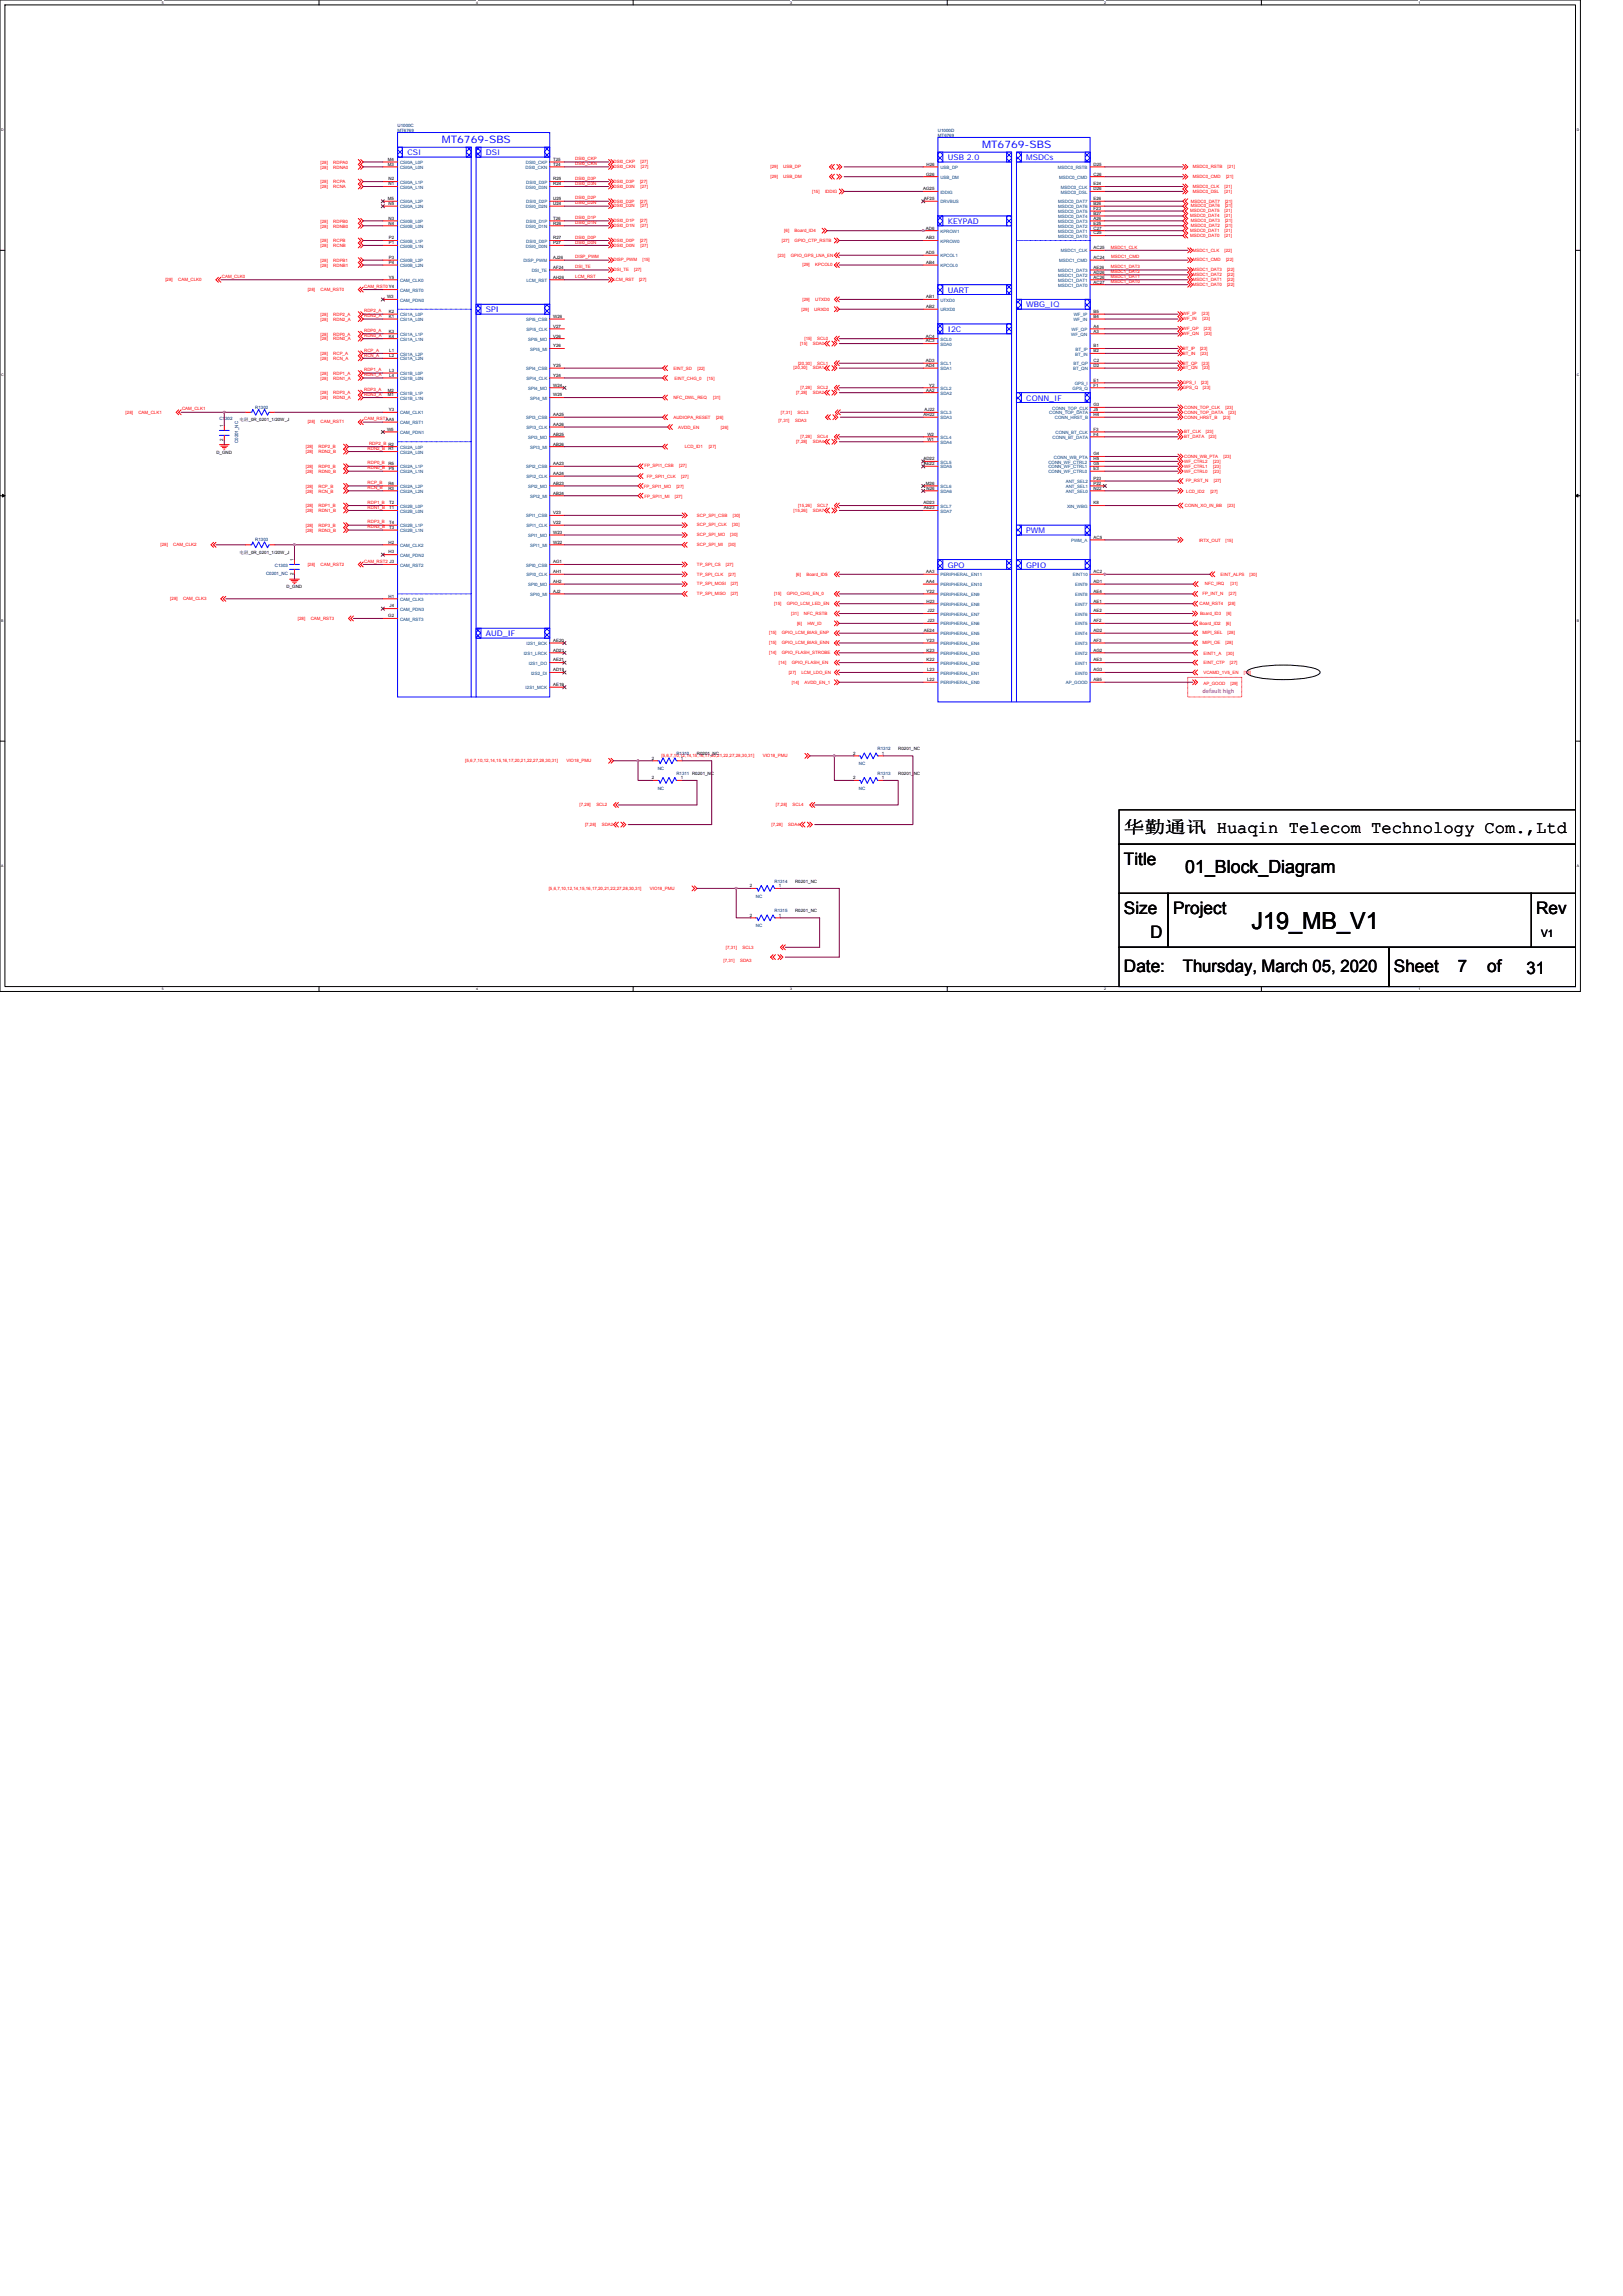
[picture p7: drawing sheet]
<svg xmlns="http://www.w3.org/2000/svg" width="210mm" height="297mm" viewBox="0 0 210 297" stroke-linecap="round" stroke-linejoin="round" font-family="sans-serif">
<defs><g id="words">
<text font-size="3" x="161.9" y="120.2">J19_MB_V1</text>
<text font-size="2.3" x="153.4" y="112.9">01_Block_Diagram</text>
<g font-size="2.2">
<text x="145.4" y="107.8">华勤通讯 Huaqin Telecom Technology Com.,Ltd</text>
<text x="145.4" y="111.8">Title</text>
<text x="145.4" y="118.2">Size</text>
<text x="151.8" y="118.2">Project</text>
<text x="198.8" y="118.2">Rev</text>
<text x="145.4" y="125.8">Date:</text>
<text x="148.8" y="121.4">D</text>
<text x="153" y="125.8">Thursday, March 05, 2020</text>
<text x="180.3" y="125.8">Sheet</text>
<text x="188.6" y="125.8">7</text>
<text x="192.4" y="125.8">of</text>
<text x="197.5" y="126">31</text>
</g>
<g font-size="1.3" fill="#00f">
<text x="57.1" y="18.5">MT6769-SBS</text>
<text x="127.1" y="19.1">MT6769-SBS</text>
</g>
<text font-size="1.3" x="199.4" y="121.2">V1</text>
<g font-size="1" fill="#00f">
<text x="52.7" y="20.1">CSI</text>
<text x="62.9" y="20.1">DSI</text>
<text x="122.6" y="20.7">USB 2.0</text>
<text x="132.8" y="20.7">MSDCs</text>
<text x="122.6" y="29">KEYPAD</text>
<text x="62.9" y="40.4">SPI</text>
<text x="122.6" y="37.9">UART</text>
<text x="132.8" y="39.8">WBG_IQ</text>
<text x="122.6" y="42.9">I2C</text>
<text x="132.8" y="51.8">CONN_IF</text>
<text x="132.8" y="69">PWM</text>
<text x="122.6" y="73.4">GPO</text>
<text x="132.8" y="73.4">GPIO</text>
<text x="62.9" y="82.3">AUD_IF</text>
</g>
<text font-size=".8" fill="#f0f" x="155.6" y="89.7">default high</text>
<g font-size=".6" fill="#000080">
<text x="51.4" y="16.4">U1000C</text>
<text x="51.4" y="17.1">MT6769</text>
<text x="121.3" y="17.1">U1000D</text>
<text x="121.3" y="17.7">MT6769</text>
<text x="33" y="52.9">R1302</text>
<text x="28.4" y="54.3">C1302</text>
<text x="30.8" y="57.3" transform="rotate(-90 30.8 57.3)">C0201_NC</text>
<text x="33" y="70">R1303</text>
<text x="34.4" y="74.3">C0201_NC</text>
<text x="35.6" y="73.4">C1303</text>
<text x="85.1" y="99.6">NC</text>
<text x="87.5" y="97.7">R1310</text>
<text x="87.5" y="100.2">R1311 R0201_NC</text>
<text x="111.1" y="99">NC</text>
<text x="113.5" y="97.1">R1312</text>
<text x="113.5" y="100.2">R1313</text>
<text x="85.1" y="102.2">NC</text>
<text x="111.1" y="102.2">NC</text>
<text x="97.8" y="116.1">NC</text>
<text x="97.8" y="119.9">NC</text>
<text x="100.2" y="114.2">R1314</text>
<text x="100.2" y="118">R1315</text>
</g>
<g font-size=".6" fill="#f00">
<text x="41.5" y="21.2">[28]</text>
<text x="41.5" y="21.8">[28]</text>
<text x="41.5" y="23.7">[28]</text>
<text x="43.1" y="21.2">RDPA0</text>
<text x="43.1" y="21.8">RDNA0</text>
<text x="43.1" y="23.7">RCPA</text>
<text x="74.4" y="20.7">DSI0_CKP</text>
<text x="74.4" y="21.4">DSI0_CKN</text>
<text x="74.4" y="23.3">DSI0_D3P</text>
<text x="74.4" y="23.9">DSI0_D3N</text>
<text x="79.4" y="21.1">DSI0_CKP</text>
<text x="79.4" y="21.8">DSI0_CKN</text>
<text x="79.4" y="23.7">DSI0_D3P</text>
<text x="82.8" y="23.7">[27]</text>
<text x="82.9" y="21.1">[27]</text>
<text x="82.9" y="21.8">[27]</text>
<text x="99.7" y="21.8">[29]</text>
<text x="99.7" y="23">[29]</text>
<text x="101.3" y="21.8">USB_DP</text>
<text x="101.3" y="23">USB_DM</text>
<text x="154.3" y="21.8">MSDC0_RSTB</text>
<text x="154.3" y="23">MSDC0_CMD</text>
<text x="158.6" y="23">[21]</text>
<text x="158.8" y="21.8">[21]</text>
<text x="41.5" y="24.4">[28]</text>
<text x="41.5" y="28.8">[28]</text>
<text x="41.5" y="29.4">[28]</text>
<text x="43.1" y="24.4">RCNA</text>
<text x="43.1" y="28.8">RDPB0</text>
<text x="43.1" y="29.4">RDNB0</text>
<text x="74.4" y="25.8">DSI0_D2P</text>
<text x="74.4" y="26.4">DSI0_D2N</text>
<text x="74.4" y="28.3">DSI0_D1P</text>
<text x="74.4" y="29">DSI0_D1N</text>
<text x="79.4" y="24.3">DSI0_D3N</text>
<text x="79.4" y="26.2">DSI0_D2P</text>
<text x="79.4" y="26.8">DSI0_D2N</text>
<text x="79.4" y="28.7">DSI0_D1P</text>
<text x="79.4" y="29.4">DSI0_D1N</text>
<text x="82.8" y="26.2">[27]</text>
<text x="82.8" y="28.7">[27]</text>
<text x="82.9" y="24.3">[27]</text>
<text x="82.9" y="26.8">[27]</text>
<text x="82.9" y="29.4">[27]</text>
<text x="105.1" y="25">[15]</text>
<text x="106.7" y="25">IDDIG</text>
<text x="154" y="27.5">MSDC0_DAT5</text>
<text x="154" y="28.1">MSDC0_DAT4</text>
<text x="154.1" y="26.2">MSDC0_DAT7</text>
<text x="154.1" y="26.8">MSDC0_DAT6</text>
<text x="154.1" y="28.7">MSDC0_DAT3</text>
<text x="154.1" y="29.4">MSDC0_DAT2</text>
<text x="154.3" y="24.3">MSDC0_CLK</text>
<text x="154.3" y="24.9">MSDC0_DSL</text>
<text x="158.4" y="24.3">[21]</text>
<text x="158.4" y="24.9">[21]</text>
<text x="158.4" y="27.5">[21]</text>
<text x="158.4" y="28.1">[21]</text>
<text x="158.5" y="26.2">[21]</text>
<text x="158.5" y="26.8">[21]</text>
<text x="158.5" y="28.7">[21]</text>
<text x="158.5" y="29.4">[21]</text>
<text x="28.7" y="36">CAM_CLK0</text>
<text x="41.5" y="32">[28]</text>
<text x="41.5" y="31.3">[28]</text>
<text x="41.5" y="33.9">[28]</text>
<text x="41.5" y="34.5">[28]</text>
<text x="43.1" y="32">RCNB</text>
<text x="43.1" y="31.3">RCPB</text>
<text x="43.1" y="33.9">RDPB1</text>
<text x="43.1" y="34.5">RDNB1</text>
<text x="74.4" y="30.9">DSI0_D0P</text>
<text x="74.4" y="31.5">DSI0_D0N</text>
<text x="74.4" y="33.4">DISP_PWM</text>
<text x="74.4" y="34.7">DSI_TE</text>
<text x="74.4" y="36">LCM_RST</text>
<text x="79.4" y="31.3">DSI0_D0P</text>
<text x="79.4" y="31.9">DSI0_D0N</text>
<text x="79.4" y="33.8">DISP_PWM</text>
<text x="79.4" y="35.1">DSI_TE</text>
<text x="82" y="35.1">[27]</text>
<text x="82.8" y="31.3">[27]</text>
<text x="82.9" y="31.9">[27]</text>
<text x="83.1" y="33.8">[15]</text>
<text x="100.6" y="33.2">[23]</text>
<text x="101.2" y="31.3">[27]</text>
<text x="101.5" y="30.1">[6]</text>
<text x="102.3" y="33.2">GPIO_GPS_LNA_EN</text>
<text x="102.8" y="31.3">GPIO_CTP_RSTB</text>
<text x="102.8" y="30.1">Board_ID4</text>
<text x="103.8" y="34.5">[29]</text>
<text x="105.5" y="34.5">KPCOL0</text>
<text x="143.7" y="32.2">MSDC1_CLK</text>
<text x="143.7" y="34.7">MSDC1_DAT3</text>
<text x="143.7" y="35.3">MSDC1_DAT2</text>
<text x="143.7" y="36">MSDC1_DAT1</text>
<text x="143.8" y="33.4">MSDC1_CMD</text>
<text x="154" y="30">MSDC0_DAT1</text>
<text x="154" y="30.6">MSDC0_DAT0</text>
<text x="154.3" y="32.6">MSDC1_CLK</text>
<text x="154.3" y="33.8">MSDC1_CMD</text>
<text x="154.3" y="35.1">MSDC1_DAT3</text>
<text x="154.3" y="35.7">MSDC1_DAT2</text>
<text x="158.4" y="32.6">[22]</text>
<text x="158.4" y="30">[21]</text>
<text x="158.4" y="30.6">[21]</text>
<text x="158.6" y="33.8">[22]</text>
<text x="158.7" y="35.1">[22]</text>
<text x="158.7" y="35.7">[22]</text>
<text x="21.4" y="36.4">[28]</text>
<text x="23.1" y="36.4">CAM_CLK0</text>
<text x="39.8" y="37.6">[28]</text>
<text x="41.5" y="37.6">CAM_RST0</text>
<text x="41.5" y="40.9">[28]</text>
<text x="41.5" y="41.5">[28]</text>
<text x="43.1" y="40.9">RDP2_A</text>
<text x="43.1" y="41.5">RDN2_A</text>
<text x="47.1" y="37.2">CAM_RST0 Y4</text>
<text x="47.1" y="40.4">RDP2_A</text>
<text x="47.1" y="41">RDN2_A</text>
<text x="79.4" y="36.4">LCM_RST</text>
<text x="82.7" y="36.4">[27]</text>
<text x="103.7" y="40.2">[29]</text>
<text x="103.8" y="38.9">[29]</text>
<text x="105.3" y="40.2">URXD0</text>
<text x="105.5" y="38.9">UTXD0</text>
<text x="143.7" y="36.6">MSDC1_DAT0</text>
<text x="153" y="40.8">WF_IP</text>
<text x="153" y="41.4">WF_IN</text>
<text x="154.3" y="36.4">MSDC1_DAT1</text>
<text x="154.3" y="37">MSDC1_DAT0</text>
<text x="155.5" y="40.8">[23]</text>
<text x="155.6" y="41.4">[23]</text>
<text x="158.7" y="36.4">[22]</text>
<text x="158.7" y="37">[22]</text>
<text x="41.5" y="43.4">[28]</text>
<text x="41.5" y="44">[28]</text>
<text x="41.5" y="46">[28]</text>
<text x="41.5" y="46.6">[28]</text>
<text x="43.1" y="43.4">RDP0_A</text>
<text x="43.1" y="44">RDN0_A</text>
<text x="43.1" y="46">RCP_A</text>
<text x="43.1" y="46.6">RCN_A</text>
<text x="47.1" y="42.9">RDP0_A</text>
<text x="47.1" y="43.6">RDN0_A</text>
<text x="47.1" y="45.5">RCP_A</text>
<text x="47.1" y="46.1">RCN_A</text>
<text x="87.1" y="47.9">EINT_SD</text>
<text x="90.2" y="47.9">[22]</text>
<text x="102.7" y="47.8">[20,30]</text>
<text x="103.3" y="47.2">[20,30]</text>
<text x="103.5" y="44.6">[15]</text>
<text x="104.1" y="44">[15]</text>
<text x="105.2" y="47.8">SDA1</text>
<text x="105.2" y="44.6">SDA0</text>
<text x="105.7" y="47.2">SCL1</text>
<text x="105.7" y="44">SCL0</text>
<text x="153" y="42.7">WF_QP</text>
<text x="153" y="43.3">WF_QN</text>
<text x="153" y="45.3">BT_IP</text>
<text x="153" y="45.9">BT_IN</text>
<text x="153" y="47.2">BT_QP</text>
<text x="153" y="47.8">BT_QN</text>
<text x="155.3" y="45.3">[23]</text>
<text x="155.3" y="45.9">[23]</text>
<text x="155.5" y="47.2">[23]</text>
<text x="155.6" y="47.8">[23]</text>
<text x="155.8" y="42.7">[23]</text>
<text x="155.8" y="43.3">[23]</text>
<text x="16.3" y="53.5">[28]</text>
<text x="17.9" y="53.5">CAM_CLK1</text>
<text x="23.6" y="53.1">CAM_CLK1</text>
<text x="41.5" y="48.5">[28]</text>
<text x="41.5" y="49.1">[28]</text>
<text x="41.5" y="51">[28]</text>
<text x="41.5" y="51.7">[28]</text>
<text x="43.1" y="48.5">RDP1_A</text>
<text x="43.1" y="49.1">RDN1_A</text>
<text x="43.1" y="51">RDP3_A</text>
<text x="43.1" y="51.7">RDN3_A</text>
<text x="47.1" y="48">RDP1_A</text>
<text x="47.1" y="48.7">RDN1_A</text>
<text x="47.1" y="50.6">RDP3_A</text>
<text x="47.1" y="51.2">RDN3_A</text>
<text x="87.1" y="51.7">NFC_DWL_REQ</text>
<text x="87.2" y="49.1">EINT_CHG_0</text>
<text x="91.5" y="49.1">[15]</text>
<text x="92.3" y="51.7">[31]</text>
<text x="101" y="53.5">[7,31]</text>
<text x="103" y="51">[7,28]</text>
<text x="103.2" y="53.5">SCL3</text>
<text x="103.6" y="50.3">[7,28]</text>
<text x="105.2" y="51">SDA2</text>
<text x="105.7" y="50.3">SCL2</text>
<text x="153" y="49.7">GPS_I</text>
<text x="153" y="50.3">GPS_Q</text>
<text x="153.2" y="52.9">CONN_TOP_CLK</text>
<text x="153.2" y="53.5">CONN_TOP_DATA</text>
<text x="155.4" y="49.7">[23]</text>
<text x="155.6" y="50.3">[23]</text>
<text x="158.6" y="52.9">[23]</text>
<text x="158.9" y="53.5">[23]</text>
<text x="39.6" y="58">[28]</text>
<text x="39.6" y="58.7">[28]</text>
<text x="39.8" y="54.8">[28]</text>
<text x="41.2" y="58">RDP2_B</text>
<text x="41.2" y="58.7">RDN2_B</text>
<text x="41.5" y="54.8">CAM_RST1</text>
<text x="47.1" y="54.4">CAM_RST1</text>
<text x="47.6" y="58.2">RDN2_B</text>
<text x="47.8" y="57.6">RDP2_B R2</text>
<text x="87.1" y="54.2">AUDIOPA_RESET</text>
<text x="87.8" y="55.5">AVDD_EN</text>
<text x="88.6" y="58">LCD_ID1</text>
<text x="91.7" y="58">[27]</text>
<text x="92.6" y="54.2">[26]</text>
<text x="93.3" y="55.5">[26]</text>
<text x="100.7" y="54.6">[7,31]</text>
<text x="102.9" y="54.6">SDA3</text>
<text x="103" y="57.3">[7,28]</text>
<text x="103.6" y="56.7">[7,28]</text>
<text x="105.2" y="57.3">SDA4</text>
<text x="105.7" y="56.7">SCL4</text>
<text x="153.2" y="54.1">CONN_HRST_B</text>
<text x="153.2" y="56">BT_CLK</text>
<text x="153.2" y="56.7">BT_DATA</text>
<text x="153.2" y="59.2">CONN_WB_PTA</text>
<text x="153.2" y="59.9">WF_CTRL2</text>
<text x="156" y="56">[23]</text>
<text x="156.4" y="56.7">[23]</text>
<text x="157" y="59.9">[23]</text>
<text x="158.2" y="54.1">[23]</text>
<text x="158.3" y="59.2">[23]</text>
<text x="39.6" y="60.6">[28]</text>
<text x="39.6" y="61.2">[28]</text>
<text x="39.6" y="63.1">[28]</text>
<text x="39.6" y="63.7">[28]</text>
<text x="39.6" y="65.6">[28]</text>
<text x="41.2" y="60.6">RDP0_B</text>
<text x="41.2" y="61.2">RDN0_B</text>
<text x="41.2" y="63.1">RCP_B</text>
<text x="41.2" y="63.7">RCN_B</text>
<text x="41.2" y="65.6">RDP1_B</text>
<text x="47.6" y="60.1">RDP0_B</text>
<text x="47.6" y="60.7">RDN0_B</text>
<text x="47.6" y="62.6">RCP_B</text>
<text x="47.6" y="63.3">RCN_B</text>
<text x="47.6" y="65.2">RDP1_B</text>
<text x="47.6" y="65.8">RDN1_B</text>
<text x="83.3" y="63.2">FP_SPI1_MO</text>
<text x="83.4" y="60.4">FP_SPI1_CSB</text>
<text x="83.4" y="64.4">FP_SPI1_MI</text>
<text x="83.7" y="61.8">FP_SPI1_CLK</text>
<text x="87.3" y="64.4">[27]</text>
<text x="87.5" y="63.2">[27]</text>
<text x="87.9" y="60.4">[27]</text>
<text x="88.1" y="61.8">[27]</text>
<text x="103.3" y="65.6">[15,26]</text>
<text x="105.7" y="65.6">SCL7</text>
<text x="153.2" y="60.5">WF_CTRL1</text>
<text x="153.2" y="61.1">WF_CTRL0</text>
<text x="153.3" y="65.6">CONN_XO_IN_BB</text>
<text x="153.4" y="62.4">FP_RST_N</text>
<text x="153.5" y="63.8">LCD_ID2</text>
<text x="156.6" y="63.8">[27]</text>
<text x="157" y="60.5">[23]</text>
<text x="157" y="61.1">[23]</text>
<text x="157" y="62.4">[27]</text>
<text x="158.8" y="65.6">[23]</text>
<text x="20.8" y="70.7">[28]</text>
<text x="22.4" y="70.7">CAM_CLK2</text>
<text x="39.6" y="66.3">[28]</text>
<text x="39.6" y="68.2">[28]</text>
<text x="39.6" y="68.8">[28]</text>
<text x="41.2" y="66.3">RDN1_B</text>
<text x="41.2" y="68.2">RDP3_B</text>
<text x="41.2" y="68.8">RDN3_B</text>
<text x="47.6" y="67.7">RDP3_B</text>
<text x="47.6" y="68.3">RDN3_B</text>
<text x="90.2" y="69.4">SCP_SPI_MO</text>
<text x="90.2" y="68.1">SCP_SPI_CLK</text>
<text x="90.2" y="66.8">SCP_SPI_CSB</text>
<text x="90.2" y="70.7">SCP_SPI_MI</text>
<text x="94.2" y="70.7">[30]</text>
<text x="94.5" y="69.4">[30]</text>
<text x="94.7" y="68.1">[30]</text>
<text x="94.8" y="66.8">[30]</text>
<text x="102.7" y="66.2">[15,26]</text>
<text x="105.2" y="66.2">SDA7</text>
<text x="155.1" y="70.1">IRTX_OUT</text>
<text x="158.6" y="70.1">[15]</text>
<text x="22" y="77.6">[28]</text>
<text x="23.7" y="77.6">CAM_CLK3</text>
<text x="39.8" y="73.2">[28]</text>
<text x="41.5" y="73.2">CAM_RST2</text>
<text x="47.1" y="72.8">CAM_RST2 J3</text>
<text x="90.2" y="73.2">TP_SPI_CS</text>
<text x="90.2" y="74.5">TP_SPI_CLK</text>
<text x="90.2" y="75.7">TP_SPI_MOSI</text>
<text x="90.2" y="77">TP_SPI_MISO</text>
<text x="93.9" y="73.2">[27]</text>
<text x="94.2" y="74.5">[27]</text>
<text x="94.6" y="75.7">[27]</text>
<text x="94.6" y="77">[27]</text>
<text x="100.1" y="77">[15]</text>
<text x="101.8" y="77">GPIO_CHG_EN_0</text>
<text x="103" y="74.5">[6]</text>
<text x="104.3" y="74.5">Board_ID5</text>
<text x="155.6" y="77">FP_INT_N</text>
<text x="155.9" y="75.7">NFC_IRQ</text>
<text x="157.9" y="74.5">EINT_ALPS</text>
<text x="159" y="77">[27]</text>
<text x="159.2" y="75.7">[31]</text>
<text x="161.7" y="74.5">[30]</text>
<text x="38.5" y="80.2">[28]</text>
<text x="40.2" y="80.2">CAM_RST3</text>
<text x="99.5" y="82.1">[15]</text>
<text x="99.5" y="83.4">[15]</text>
<text x="100.1" y="78.3">[15]</text>
<text x="101.2" y="82.1">GPIO_LCM_BIAS_ENP</text>
<text x="101.2" y="83.4">GPIO_LCM_BIAS_ENN</text>
<text x="101.8" y="78.3">GPIO_LCM_LED_EN</text>
<text x="102.4" y="79.5">[31]</text>
<text x="103.1" y="80.9">[6]</text>
<text x="104" y="79.5">NFC_RSTB</text>
<text x="104.5" y="80.9">HW_ID</text>
<text x="155.2" y="78.3">CAM_RST4</text>
<text x="155.2" y="80.8">Board_ID2</text>
<text x="155.3" y="79.6">Board_ID3</text>
<text x="155.6" y="83.4">MIPI_OE</text>
<text x="155.6" y="82.1">MIPI_SEL</text>
<text x="158.6" y="83.4">[28]</text>
<text x="158.6" y="80.8">[6]</text>
<text x="158.7" y="79.6">[6]</text>
<text x="158.8" y="82.1">[28]</text>
<text x="158.9" y="78.3">[28]</text>
<text x="99.5" y="84.6">[14]</text>
<text x="100.8" y="85.9">[14]</text>
<text x="101.2" y="84.6">GPIO_FLASH_STROBE</text>
<text x="102" y="87.2">[27]</text>
<text x="102.4" y="88.5">[14]</text>
<text x="102.4" y="85.9">GPIO_FLASH_EN</text>
<text x="103.7" y="87.2">LCM_LDO_EN</text>
<text x="104.1" y="88.5">AVDD_EN_1</text>
<text x="155.7" y="84.7">EINT1_A</text>
<text x="155.7" y="86">EINT_CTP</text>
<text x="155.7" y="88.6">AP_GOOD</text>
<text x="155.7" y="87.2">VCAMD_1V5_EN</text>
<text x="158.7" y="84.7">[30]</text>
<text x="159.1" y="86">[27]</text>
<text x="159.2" y="88.6">[29]</text>
<text x="160.9" y="87.2">[14]</text>
<text x="60.2" y="98.6">[5,6,7,10,12,14,15,16,17,20,21,22,27,28,30,31]</text>
<text x="73.3" y="98.6">VIO18_PMU</text>
<text x="85.6" y="98">[5,6,7,10,12,14,15,16,17,20,21,22,27,28,30,31]</text>
<text x="98.7" y="98">VIO18_PMU</text>
<text x="75" y="104.3">[7,28]</text>
<text x="75.7" y="106.8">[7,28]</text>
<text x="77.2" y="104.3">SCL2</text>
<text x="77.9" y="106.8">SDA2</text>
<text x="99.8" y="106.8">[7,28]</text>
<text x="100.4" y="104.3">[7,28]</text>
<text x="102" y="106.8">SDA4</text>
<text x="102.6" y="104.3">SCL4</text>
<text x="71" y="115.1">[5,6,7,10,12,14,15,16,17,20,21,22,27,28,30,31]</text>
<text x="84.1" y="115.1">VIO18_PMU</text>
<text x="93.6" y="124.4">[7,31]</text>
<text x="93.9" y="122.7">[7,31]</text>
<text x="95.8" y="124.4">SDA3</text>
<text x="96.1" y="122.7">SCL3</text>
</g>
<g font-size=".6">
<text x="50.2" y="20.8">M4</text>
<text x="50.2" y="21.4">M3</text>
<text x="50.3" y="23.3">N2</text>
<text x="50.3" y="24">N1</text>
<text x="71.6" y="24">R24</text>
<text x="71.6" y="20.8">T25</text>
<text x="71.6" y="21.4">T24</text>
<text x="71.6" y="23.3">R25</text>
<text x="119.8" y="22.7">G26</text>
<text x="119.9" y="21.4">H26</text>
<text x="141.5" y="21.4">D25</text>
<text x="141.5" y="22.7">C26</text>
<text x="141.5" y="24">E24</text>
<text x="50.2" y="25.9">M5</text>
<text x="50.3" y="26.5">N5</text>
<text x="50.3" y="28.4">N3</text>
<text x="50.3" y="29.1">N4</text>
<text x="71.6" y="26.5">U24</text>
<text x="71.6" y="29.1">R26</text>
<text x="71.6" y="25.9">U25</text>
<text x="71.6" y="28.4">T26</text>
<text x="119.4" y="24.6">AG25</text>
<text x="119.5" y="25.9">AF25</text>
<text x="119.8" y="29.7">AD6</text>
<text x="141.5" y="25.9">E26</text>
<text x="141.5" y="26.5">B26</text>
<text x="141.5" y="27.2">F23</text>
<text x="141.5" y="27.8">B27</text>
<text x="141.5" y="28.4">A26</text>
<text x="141.5" y="29.1">E25</text>
<text x="141.5" y="29.7">C27</text>
<text x="141.5" y="24.6">D26</text>
<text x="50.3" y="31">P2</text>
<text x="50.3" y="31.6">P1</text>
<text x="50.3" y="33.5">P3</text>
<text x="50.3" y="34.1">P4</text>
<text x="71.6" y="31.6">P27</text>
<text x="71.6" y="33.5">AJ26</text>
<text x="71.6" y="34.8">AF24</text>
<text x="71.6" y="31">R27</text>
<text x="119.8" y="32.9">AD5</text>
<text x="119.8" y="31">AB3</text>
<text x="119.8" y="34.1">AB4</text>
<text x="141.5" y="30.3">C25</text>
<text x="141.5" y="34.8">AE26</text>
<text x="141.5" y="35.4">AD26</text>
<text x="141.5" y="33.5">AC24</text>
<text x="141.5" y="32.2">AC25</text>
<text x="50.1" y="38.6">W3</text>
<text x="50.3" y="36">Y5</text>
<text x="50.3" y="40.5">K2</text>
<text x="50.3" y="41.1">K1</text>
<text x="71.6" y="41.1">W26</text>
<text x="71.6" y="36">AH26</text>
<text x="119.8" y="38.6">AB1</text>
<text x="119.8" y="39.9">AB2</text>
<text x="141.5" y="36">AC26</text>
<text x="141.5" y="36.7">AC27</text>
<text x="141.5" y="41.1">B4</text>
<text x="141.5" y="40.5">B5</text>
<text x="50.3" y="43">K3</text>
<text x="50.3" y="43.7">K4</text>
<text x="50.4" y="45.6">L1</text>
<text x="50.4" y="46.2">L2</text>
<text x="71.6" y="47.5">Y25</text>
<text x="71.6" y="43.7">V26</text>
<text x="71.6" y="42.4">V27</text>
<text x="71.6" y="44.9">Y26</text>
<text x="119.8" y="43.7">AC4</text>
<text x="119.8" y="44.3">AC3</text>
<text x="119.8" y="46.8">AD3</text>
<text x="119.8" y="47.5">AD4</text>
<text x="141.5" y="43">A3</text>
<text x="141.5" y="46.8">C2</text>
<text x="141.5" y="47.5">D2</text>
<text x="141.5" y="42.4">A4</text>
<text x="141.5" y="44.9">B1</text>
<text x="141.5" y="45.6">B2</text>
<text x="50.2" y="50.7">M2</text>
<text x="50.2" y="51.3">M1</text>
<text x="50.3" y="53.2">Y3</text>
<text x="50.4" y="48.1">L3</text>
<text x="50.4" y="48.7">L4</text>
<text x="71.6" y="53.8">AA25</text>
<text x="71.6" y="50">W24</text>
<text x="71.6" y="48.7">Y24</text>
<text x="71.6" y="51.3">W25</text>
<text x="119.5" y="53.8">AH22</text>
<text x="119.6" y="53.2">AJ22</text>
<text x="119.8" y="50.7">AA2</text>
<text x="120.2" y="50">Y2</text>
<text x="141.5" y="53.2">J5</text>
<text x="141.5" y="50">F1</text>
<text x="141.5" y="52.6">G3</text>
<text x="141.5" y="53.8">H4</text>
<text x="141.5" y="49.4">E1</text>
<text x="28" y="58.7">D_GND</text>
<text x="28.9" y="57.1" transform="rotate(-90 28.9 57.1)">2</text>
<text x="28.9" y="55.2" transform="rotate(-90 28.9 55.2)">1</text>
<text x="31" y="54.5">电阻_0R_0201_1/20W_J</text>
<text x="49.9" y="54.5">AA5</text>
<text x="50.1" y="55.7">W5</text>
<text x="50.2" y="58.3">R1</text>
<text x="71.6" y="56.4">AB25</text>
<text x="71.6" y="55.1">AA26</text>
<text x="71.6" y="57.6">AB26</text>
<text x="119.5" y="59.5">AD22</text>
<text x="120" y="56.4">W2</text>
<text x="120" y="57">W1</text>
<text x="141.5" y="59.5">H5</text>
<text x="141.5" y="55.7">F3</text>
<text x="141.5" y="58.9">G4</text>
<text x="141.5" y="56.4">F4</text>
<text x="50.2" y="60.2">R5</text>
<text x="50.2" y="62.7">R4</text>
<text x="50.2" y="63.4">R3</text>
<text x="50.3" y="60.8">P5</text>
<text x="50.3" y="65.3">T2</text>
<text x="50.3" y="65.9">T1</text>
<text x="71.6" y="60.2">AA23</text>
<text x="71.6" y="62.7">AB23</text>
<text x="71.6" y="61.4">AA24</text>
<text x="71.6" y="64">AB24</text>
<text x="119.5" y="65.3">AD23</text>
<text x="119.5" y="60.2">AE22</text>
<text x="119.5" y="65.9">AE23</text>
<text x="119.8" y="62.7">M26</text>
<text x="119.9" y="63.4">N26</text>
<text x="141.5" y="60.2">G5</text>
<text x="141.5" y="60.8">E3</text>
<text x="141.5" y="63.4">N22</text>
<text x="141.5" y="62.7">P22</text>
<text x="141.5" y="62.1">P23</text>
<text x="141.5" y="65.3">K8</text>
<text x="31" y="71.7">电阻_0R_0201_1/20W_J</text>
<text x="50.3" y="70.3">H2</text>
<text x="50.3" y="71.6">H3</text>
<text x="50.3" y="67.8">T4</text>
<text x="50.3" y="68.4">T3</text>
<text x="71.6" y="66.5">V23</text>
<text x="71.6" y="69.1">W23</text>
<text x="71.6" y="67.8">V22</text>
<text x="71.6" y="70.3">W22</text>
<text x="141.5" y="69.7">AC5</text>
<text x="37.1" y="76.1">D_GND</text>
<text x="38" y="74.4" transform="rotate(-90 38 74.4)">2</text>
<text x="38" y="72.6" transform="rotate(-90 38 72.6)">1</text>
<text x="50.3" y="77.3">H1</text>
<text x="71.6" y="72.9">AG1</text>
<text x="71.6" y="75.4">AH2</text>
<text x="71.6" y="74.1">AH1</text>
<text x="71.6" y="76.7">AJ2</text>
<text x="119.8" y="74.1">AA3</text>
<text x="119.8" y="75.4">AA4</text>
<text x="119.9" y="78">H23</text>
<text x="119.9" y="76.7">Y22</text>
<text x="141.5" y="74.1">AC2</text>
<text x="141.5" y="75.4">AD1</text>
<text x="141.5" y="76.7">AE4</text>
<text x="141.5" y="78">AE1</text>
<text x="50.2" y="79.9">G2</text>
<text x="50.4" y="78.6">J4</text>
<text x="71.6" y="83">AE20</text>
<text x="119.5" y="81.8">AE24</text>
<text x="119.9" y="83">Y23</text>
<text x="120" y="79.2">J22</text>
<text x="120" y="80.5">J23</text>
<text x="141.5" y="79.2">AE2</text>
<text x="141.5" y="80.5">AF2</text>
<text x="141.5" y="81.8">AD2</text>
<text x="141.5" y="83">AF3</text>
<text x="71.6" y="84.3">AD21</text>
<text x="71.6" y="88.8">AE19</text>
<text x="71.6" y="85.6">AE21</text>
<text x="71.6" y="86.8">AD19</text>
<text x="119.9" y="84.3">K23</text>
<text x="119.9" y="85.6">K22</text>
<text x="120" y="86.8">L23</text>
<text x="120" y="88.1">L22</text>
<text x="141.5" y="88.1">AB5</text>
<text x="141.5" y="84.3">AG2</text>
<text x="141.5" y="85.6">AE3</text>
<text x="141.5" y="86.8">AG3</text>
<text x="84.3" y="98.3">2</text>
<text x="84.3" y="100.8">2</text>
<text x="88.1" y="98.3">1</text>
<text x="88.1" y="100.8">1</text>
<text x="90.2" y="97.7">R0201_NC</text>
<text x="110.4" y="97.6">2</text>
<text x="110.4" y="100.8">2</text>
<text x="114.1" y="97.6">1</text>
<text x="114.1" y="100.8">1</text>
<text x="116.2" y="97.1">R0201_NC</text>
<text x="116.2" y="100.2">R0201_NC</text>
<text x="97" y="114.8">2</text>
<text x="97" y="118.6">2</text>
<text x="100.8" y="114.8">1</text>
<text x="100.8" y="118.6">1</text>
<text x="102.9" y="114.2">R0201_NC</text>
<text x="102.9" y="118">R0201_NC</text>
</g>
<g font-size=".6" fill="#004080">
<text x="51.8" y="21.2">CSI0A_L0P</text>
<text x="51.8" y="21.9">CSI0A_L0N</text>
<text x="51.8" y="23.8">CSI0A_L1P</text>
<text x="68" y="21.9">DSI0_CKN</text>
<text x="68" y="21.2">DSI0_CKP</text>
<text x="68.1" y="23.8">DSI0_D3P</text>
<text x="121.7" y="21.9">USB_DP</text>
<text x="121.7" y="23.1">USB_DM</text>
<text x="136.8" y="21.9">MSDC0_RSTB</text>
<text x="137" y="23.1">MSDC0_CMD</text>
<text x="51.8" y="24.4">CSI0A_L1N</text>
<text x="51.8" y="26.3">CSI0A_L2P</text>
<text x="51.8" y="26.9">CSI0A_L2N</text>
<text x="51.8" y="28.9">CSI0B_L0P</text>
<text x="51.8" y="29.5">CSI0B_L0N</text>
<text x="68.1" y="24.4">DSI0_D3N</text>
<text x="68.1" y="26.9">DSI0_D2N</text>
<text x="68.1" y="29.5">DSI0_D1N</text>
<text x="68.1" y="26.3">DSI0_D2P</text>
<text x="68.1" y="28.9">DSI0_D1P</text>
<text x="121.7" y="25">IDDIG</text>
<text x="121.7" y="26.3">DRVBUS</text>
<text x="136.9" y="26.3">MSDC0_DAT7</text>
<text x="136.9" y="26.9">MSDC0_DAT6</text>
<text x="136.9" y="27.6">MSDC0_DAT5</text>
<text x="136.9" y="28.2">MSDC0_DAT4</text>
<text x="136.9" y="28.9">MSDC0_DAT3</text>
<text x="136.9" y="29.5">MSDC0_DAT2</text>
<text x="137.2" y="24.4">MSDC0_CLK</text>
<text x="137.2" y="25">MSDC0_DSL</text>
<text x="51.8" y="31.4">CSI0B_L1P</text>
<text x="51.8" y="32">CSI0B_L1N</text>
<text x="51.8" y="33.9">CSI0B_L2P</text>
<text x="51.8" y="34.6">CSI0B_L2N</text>
<text x="67.7" y="33.9">DISP_PWM</text>
<text x="68.1" y="32">DSI0_D0N</text>
<text x="68.1" y="31.4">DSI0_D0P</text>
<text x="68.8" y="35.2">DSI_TE</text>
<text x="121.7" y="31.4">KPROW0</text>
<text x="121.7" y="30.1">KPROW1</text>
<text x="121.7" y="34.6">KPCOL0</text>
<text x="121.7" y="33.3">KPCOL1</text>
<text x="136.9" y="30.1">MSDC0_DAT1</text>
<text x="136.9" y="30.8">MSDC0_DAT0</text>
<text x="136.9" y="35.2">MSDC1_DAT3</text>
<text x="136.9" y="35.8">MSDC1_DAT2</text>
<text x="137" y="33.9">MSDC1_CMD</text>
<text x="137.2" y="32.7">MSDC1_CLK</text>
<text x="51.8" y="36.5">CAM_CLK0</text>
<text x="51.8" y="37.7">CAM_RST0</text>
<text x="51.8" y="39">CAM_PDN0</text>
<text x="51.8" y="40.9">CSI1A_L0P</text>
<text x="51.8" y="41.6">CSI1A_L0N</text>
<text x="68.1" y="41.6">SPI5_CSB</text>
<text x="68.1" y="36.5">LCM_RST</text>
<text x="121.7" y="39">UTXD0</text>
<text x="121.7" y="40.3">URXD0</text>
<text x="136.9" y="36.5">MSDC1_DAT1</text>
<text x="136.9" y="37.1">MSDC1_DAT0</text>
<text x="138.9" y="41.6">WF_IN</text>
<text x="138.9" y="40.9">WF_IP</text>
<text x="51.8" y="43.5">CSI1A_L1P</text>
<text x="51.8" y="44.1">CSI1A_L1N</text>
<text x="51.8" y="46">CSI1A_L2P</text>
<text x="51.8" y="46.6">CSI1A_L2N</text>
<text x="68.1" y="47.9">SPI4_CSB</text>
<text x="68.1" y="42.8">SPI5_CLK</text>
<text x="68.3" y="44.1">SPI5_MO</text>
<text x="68.6" y="45.4">SPI5_MI</text>
<text x="121.7" y="44.1">SCL0</text>
<text x="121.7" y="44.7">SDA0</text>
<text x="121.7" y="47.3">SCL1</text>
<text x="121.7" y="47.9">SDA1</text>
<text x="138.6" y="43.5">WF_QN</text>
<text x="138.6" y="42.8">WF_QP</text>
<text x="138.8" y="47.9">BT_QN</text>
<text x="138.9" y="47.3">BT_QP</text>
<text x="139.1" y="46">BT_IN</text>
<text x="139.1" y="45.4">BT_IP</text>
<text x="51.8" y="48.5">CSI1B_L0P</text>
<text x="51.8" y="49.2">CSI1B_L0N</text>
<text x="51.8" y="51.1">CSI1B_L1P</text>
<text x="51.8" y="51.7">CSI1B_L1N</text>
<text x="51.8" y="53.6">CAM_CLK1</text>
<text x="68.1" y="49.2">SPI4_CLK</text>
<text x="68.3" y="50.4">SPI4_MO</text>
<text x="68.6" y="51.7">SPI4_MI</text>
<text x="121.7" y="50.4">SCL2</text>
<text x="121.7" y="51.1">SDA2</text>
<text x="121.7" y="53.6">SCL3</text>
<text x="135.7" y="53.6">CONN_TOP_DATA</text>
<text x="136.1" y="53">CONN_TOP_CLK</text>
<text x="138.8" y="50.4">GPS_Q</text>
<text x="139" y="49.8">GPS_I</text>
<text x="51.8" y="54.9">CAM_RST1</text>
<text x="51.8" y="56.2">CAM_PDN1</text>
<text x="51.8" y="58.1">CSI2A_L0P</text>
<text x="51.8" y="58.7">CSI2A_L0N</text>
<text x="68.1" y="54.3">SPI3_CSB</text>
<text x="68.1" y="55.5">SPI3_CLK</text>
<text x="68.3" y="56.8">SPI3_MO</text>
<text x="68.6" y="58.1">SPI3_MI</text>
<text x="121.7" y="54.3">SDA3</text>
<text x="121.7" y="56.8">SCL4</text>
<text x="121.7" y="57.4">SDA4</text>
<text x="121.7" y="60">SCL5</text>
<text x="135.6" y="60">CONN_WF_CTRL2</text>
<text x="136.2" y="56.8">CONN_BT_DATA</text>
<text x="136.4" y="59.3">CONN_WB_PTA</text>
<text x="136.5" y="54.3">CONN_HRST_B</text>
<text x="136.6" y="56.2">CONN_BT_CLK</text>
<text x="51.8" y="60.6">CSI2A_L1P</text>
<text x="51.8" y="61.2">CSI2A_L1N</text>
<text x="51.8" y="63.1">CSI2A_L2P</text>
<text x="51.8" y="63.8">CSI2A_L2N</text>
<text x="51.8" y="65.7">CSI2B_L0P</text>
<text x="68.1" y="60.6">SPI2_CSB</text>
<text x="68.1" y="61.9">SPI2_CLK</text>
<text x="68.3" y="63.1">SPI2_MO</text>
<text x="68.6" y="64.4">SPI2_MI</text>
<text x="121.7" y="60.6">SDA5</text>
<text x="121.7" y="63.1">SCL6</text>
<text x="121.7" y="63.8">SDA6</text>
<text x="121.7" y="65.7">SCL7</text>
<text x="135.6" y="60.6">CONN_WF_CTRL1</text>
<text x="135.6" y="61.2">CONN_WF_CTRL0</text>
<text x="137.9" y="63.8">ANT_SEL0</text>
<text x="137.9" y="63.1">ANT_SEL1</text>
<text x="137.9" y="62.5">ANT_SEL2</text>
<text x="138" y="65.7">XIN_WBG</text>
<text x="51.8" y="66.3">CSI2B_L0N</text>
<text x="51.8" y="68.2">CSI2B_L1P</text>
<text x="51.8" y="68.9">CSI2B_L1N</text>
<text x="51.8" y="70.8">CAM_CLK2</text>
<text x="68.1" y="67">SPI1_CSB</text>
<text x="68.1" y="68.2">SPI1_CLK</text>
<text x="68.3" y="69.5">SPI1_MO</text>
<text x="68.6" y="70.8">SPI1_MI</text>
<text x="121.7" y="66.3">SDA7</text>
<text x="138.6" y="70.1">PWM_A</text>
<text x="51.8" y="72">CAM_PDN2</text>
<text x="51.8" y="73.3">CAM_RST2</text>
<text x="51.8" y="77.7">CAM_CLK3</text>
<text x="68.1" y="73.3">SPI0_CSB</text>
<text x="68.1" y="74.6">SPI0_CLK</text>
<text x="68.3" y="75.8">SPI0_MO</text>
<text x="68.6" y="77.1">SPI0_MI</text>
<text x="121.7" y="74.6">PERIPHERAL_EN11</text>
<text x="121.7" y="75.8">PERIPHERAL_EN10</text>
<text x="121.7" y="77.1">PERIPHERAL_EN9</text>
<text x="138.8" y="74.6">EINT10</text>
<text x="139.1" y="75.8">EINT9</text>
<text x="139.1" y="77.1">EINT8</text>
<text x="51.8" y="79">CAM_PDN3</text>
<text x="51.8" y="80.3">CAM_RST3</text>
<text x="68.1" y="83.5">I2S1_BCK</text>
<text x="121.7" y="78.4">PERIPHERAL_EN8</text>
<text x="121.7" y="79.7">PERIPHERAL_EN7</text>
<text x="121.7" y="80.9">PERIPHERAL_EN6</text>
<text x="121.7" y="82.2">PERIPHERAL_EN5</text>
<text x="121.7" y="83.5">PERIPHERAL_EN4</text>
<text x="139.1" y="78.4">EINT7</text>
<text x="139.1" y="79.7">EINT6</text>
<text x="139.1" y="80.9">EINT5</text>
<text x="139.1" y="82.2">EINT4</text>
<text x="139.1" y="83.5">EINT3</text>
<text x="67.8" y="84.7">I2S1_LRCK</text>
<text x="68" y="89.2">I2S1_MCK</text>
<text x="68.4" y="86">I2S1_DO</text>
<text x="68.7" y="87.3">I2S2_DI</text>
<text x="121.7" y="84.7">PERIPHERAL_EN3</text>
<text x="121.7" y="86">PERIPHERAL_EN2</text>
<text x="121.7" y="87.3">PERIPHERAL_EN1</text>
<text x="121.7" y="88.5">PERIPHERAL_EN0</text>
<text x="137.9" y="88.5">AP_GOOD</text>
<text x="139.1" y="84.7">EINT2</text>
<text x="139.1" y="86">EINT1</text>
<text x="139.1" y="87.3">EINT0</text>
</g>
<g font-size=".5">
<text x="21" y=".5">5</text>
<text x="61.6" y=".5">4</text>
<text x="102.2" y=".5">3</text>
<text x="142.9" y=".5">2</text>
<text x="183.5" y=".5">1</text>
<text x=".2" y="16.9">D</text>
<text x="204" y="16.9">D</text>
<text x=".2" y="48.7">C</text>
<text x="204" y="48.7">C</text>
<text x=".2" y="80.4">B</text>
<text x="204" y="80.4">B</text>
<text x=".2" y="112.2">A</text>
<text x="204" y="112.2">A</text>
<text x="21" y="128.1">5</text>
<text x="61.6" y="128.1">4</text>
<text x="102.2" y="128.1">3</text>
<text x="142.9" y="128.1">2</text>
<text x="183.5" y="128.1">1</text>
</g>
</g></defs>
<path d="M0 0h204.5v128.3h-204.5zM.6 .6h203.2v127h-203.2z" fill="none" stroke="#000" stroke-width=".13"/>
<g fill="#fff">
<path d="M21 .1h.2v.5h-.2z"/>
<path d="M21 127.7h.2v.5h-.2z"/>
</g>
<path d="M41.3 0v.6M41.3 127.6v.7" fill="none" stroke="#000" stroke-width=".13"/>
<g fill="#fff">
<path d="M61.6 .1h.2v.5h-.2z"/>
<path d="M61.6 127.7h.2v.5h-.2z"/>
</g>
<path d="M81.9 0v.6M81.9 127.6v.7" fill="none" stroke="#000" stroke-width=".13"/>
<g fill="#fff">
<path d="M102.2 .1h.3v.5h-.3z"/>
<path d="M102.2 127.7h.3v.5h-.3z"/>
</g>
<path d="M122.6 0v.6M122.6 127.6v.7" fill="none" stroke="#000" stroke-width=".13"/>
<g fill="#fff">
<path d="M142.9 .1h.2v.5h-.2z"/>
<path d="M142.9 127.7h.2v.5h-.2z"/>
</g>
<path d="M163.2 0v.6M163.2 127.6v.7" fill="none" stroke="#000" stroke-width=".13"/>
<g fill="#fff">
<path d="M183.5 .1h.3v.5h-.3z"/>
<path d="M183.5 127.7h.3v.5h-.3z"/>
<path d="M.2 16.5h.3v.5h-.3z"/>
<path d="M204 16.5h.3v.5h-.3z"/>
<path d="M.2 48.3h.3v.5h-.3z"/>
<path d="M204 48.3h.3v.5h-.3z"/>
</g>
<path d="M0 32.4h.6M203.8 32.4h.7" fill="none" stroke="#000" stroke-width=".13"/>
<g fill="#fff">
<path d="M.2 80h.3v.5h-.3z"/>
<path d="M204 80h.3v.5h-.3z"/>
</g>
<path d="M0 64.1h.6M203.8 64.1h.7" fill="none" stroke="#000" stroke-width=".13"/>
<path d="M.3 63.9l.3 .2-.3 .2zM203.8 64.1l.4-.2v.4z" fill="#000" stroke="#000" stroke-width=".13"/>
<g fill="#fff">
<path d="M.2 111.8h.2v.5h-.2z"/>
<path d="M204 111.8h.3v.5h-.3z"/>
</g>
<path d="M0 95.9h.6M161.4 86.8a10 10 0 0 1 4.6-.8 10.2 10.2 0 0 1 4.7 .8l.1 .2-.1 .2a10 10 0 0 1-4.7 .7 9.9 9.9 0 0 1-4.6-.7l-.1-.2zM203.8 95.9h.7M144.8 109.2h59v6.4h-59zM144.8 104.8h59v4.4h-59zM144.8 115.6h6.3v7h-6.3zM151.1 115.6h47v7h-47zM198.1 115.6h5.7v7h-5.7zM144.8 122.6h34.9v5h-34.9zM179.7 122.6h24.1v5h-24.1z" fill="none" stroke="#000" stroke-width=".13"/>
<path d="M153.7 87.6h7v2.6h-7z" fill="none" stroke="#ff0080" stroke-width=".13"/>
<g fill="none" stroke="#f00" stroke-width=".13">
<path d="M28.3 35.9l-.4 .3 .4 .3M28.6 35.9l-.3 .3 .3 .3M46.4 20.6l.3 .4-.3 .3 .3 .3-.3 .3M46.4 23.2l.3 .3-.3 .3 .3 .3-.3 .3M46.4 28.3l.3 .3-.3 .3 .3 .3-.3 .3M46.4 30.8l.3 .3-.3 .3 .3 .3-.3 .4M46.4 33.3l.3 .4-.3 .3 .3 .3-.3 .3M46.7 37.1l-.3 .4 .3 .3M46.7 20.6l.3 .4-.3 .3 .3 .3-.3 .3M46.7 23.2l.3 .3-.3 .3 .3 .3-.3 .3M46.7 28.3l.3 .3-.3 .3 .3 .3-.3 .3M46.7 30.8l.3 .3-.3 .3 .3 .3-.3 .4"/>
<path d="M46.7 33.3l.3 .4-.3 .3 .3 .3-.3 .3M47 37.1l-.3 .4 .3 .3M78.7 20.6l.4 .4-.4 .3 .4 .3-.4 .3M78.7 23.2l.4 .3-.4 .3 .4 .3-.4 .3M78.7 25.7l.4 .3-.4 .4 .4 .3-.4 .3M78.7 28.3l.4 .3-.4 .3 .4 .3-.4 .3M78.7 30.8l.4 .3-.4 .3 .4 .3-.4 .4M78.7 33.3l.4 .4-.4 .3M78.7 34.6l.4 .3-.4 .3M78.7 35.9l.4 .3-.4 .3M79.1 20.6l.3 .4-.3 .3 .3 .3-.3 .3M79.1 23.2l.3 .3-.3 .3 .3 .3-.3 .3"/>
<path d="M79.1 25.7l.3 .3-.3 .4 .3 .3-.3 .3M79.1 28.3l.3 .3-.3 .3 .3 .3-.3 .3M79.1 30.8l.3 .3-.3 .3 .3 .3-.3 .4M79.1 33.3l.3 .4-.3 .3M79.1 34.6l.3 .3-.3 .3M79.1 35.9l.3 .3-.3 .3M106.4 29.5l.3 .3-.3 .4M106.7 29.5l.3 .3-.3 .4M107.6 21.3l-.3 .3 .3 .3M107.6 22.5l-.3 .4 .3 .3M107.9 39.7l.4 .3-.4 .3M107.9 30.8l.4 .3-.4 .3"/>
<path d="M108 21.3l-.4 .3 .4 .3M108 22.5l-.4 .4 .4 .3M108.3 39.7l.3 .3-.3 .3M108.3 30.8l.3 .3-.3 .3M108.3 38.4l-.4 .3 .4 .4M108.3 34l-.4 .3 .4 .3M108.3 32.7l-.4 .3 .4 .3M108.3 21.3l.3 .3-.3 .3M108.3 22.5l.3 .4-.3 .3M108.6 38.4l-.3 .3 .3 .4M108.6 34l-.3 .3 .3 .3M108.6 32.7l-.3 .3 .3 .3"/>
<path d="M108.6 21.3l.3 .3-.3 .3M108.6 22.5l.3 .4-.3 .3M108.6 24.4l.3 .4-.3 .3M108.9 24.4l.3 .4-.3 .3M153 21.3l.4 .3-.4 .3M153 22.5l.4 .4-.4 .3M153 23.8l.4 .3-.4 .3 .4 .4-.4 .3M153.4 25.7l-.4 .3 .4 .4-.4 .3 .4 .3-.4 .3 .4 .3-.4 .3 .4 .4-.4 .3 .4 .3-.4 .3 .4 .3-.4 .3 .4 .4-.4 .3 .4 .3M153.4 21.3l.3 .3-.3 .3M153.4 22.5l.3 .4-.3 .3M153.4 23.8l.3 .3-.3 .3 .3 .4-.3 .3M153.7 25.7l-.3 .3 .3 .4-.3 .3 .3 .3-.3 .3 .3 .3-.3 .3 .3 .4-.3 .3 .3 .3-.3 .3 .3 .3-.3 .3 .3 .4-.3 .3 .3 .3"/>
<path d="M153.7 32.1l.3 .3-.3 .3M153.7 33.3l.3 .4-.3 .3M153.7 34.6l.3 .3-.3 .3 .3 .4-.3 .3 .3 .3-.3 .3 .3 .3-.3 .3M154 32.1l.3 .3-.3 .3M154 33.3l.3 .4-.3 .3M154 34.6l.3 .3-.3 .3 .3 .4-.3 .3 .3 .3-.3 .3 .3 .3-.3 .3M23.1 53l-.3 .3 .3 .4M23.4 53l-.3 .3 .3 .4M28.4 57.5h1.3M28.6 57.7h.9M28.8 57.9h.5M29 58.1h.1"/>
<path d="M31.8 53.3h.6M34.9 53.3h.7M44.5 57.5l.3 .3-.3 .3 .3 .3-.3 .3M44.8 57.5l.3 .3-.3 .3 .3 .3-.3 .3M46.4 40.3l.3 .3-.3 .4 .3 .3-.3 .3M46.4 42.9l.3 .3-.3 .3 .3 .3-.3 .3M46.4 45.4l.3 .3-.3 .3 .3 .4-.3 .3M46.4 47.9l.3 .4-.3 .3 .3 .3-.3 .3M46.4 50.5l.3 .3-.3 .3 .3 .3-.3 .4M46.7 54.3l-.3 .3 .3 .3M46.7 40.3l.3 .3-.3 .4 .3 .3-.3 .3M46.7 42.9l.3 .3-.3 .3 .3 .3-.3 .3"/>
<path d="M46.7 45.4l.3 .3-.3 .3 .3 .4-.3 .3M46.7 47.9l.3 .4-.3 .3 .3 .3-.3 .3M46.7 50.5l.3 .3-.3 .3 .3 .3-.3 .4M47 54.3l-.3 .3 .3 .3M86 47.3l-.3 .3 .3 .3M86 48.6l-.3 .3 .3 .3M86 53.7l-.3 .3 .3 .3M86 57.5l-.3 .3 .3 .3M86 51.1l-.3 .3 .3 .4M86.4 47.3l-.4 .3 .4 .3M86.4 48.6l-.4 .3 .4 .3M86.4 53.7l-.4 .3 .4 .3"/>
<path d="M86.4 57.5l-.4 .3 .4 .3M86.4 51.1l-.4 .3 .4 .4M86.7 54.9l-.3 .3 .3 .4M87 54.9l-.3 .3 .3 .4M107 50.5l-.3 .3 .3 .3M107 56.8l-.3 .3 .3 .4M107 47.3l-.3 .3 .3 .3M107 44.1l-.3 .3 .3 .4M107.1 53.7l-.3 .3 .3 .3M107.3 50.5l-.3 .3 .3 .3M107.3 56.8l-.3 .3 .3 .4M107.3 47.3l-.3 .3 .3 .3"/>
<path d="M107.3 44.1l-.3 .3 .3 .4M107.4 53.7l-.3 .3 .3 .3M107.6 50.5l.3 .3-.3 .3M107.6 56.8l.3 .3-.3 .4M107.6 47.3l.3 .3-.3 .3M107.6 44.1l.3 .3-.3 .4M107.8 53.7l.3 .3-.3 .3M107.9 50.5l.4 .3-.4 .3M107.9 56.8l.4 .3-.4 .4M107.9 47.3l.4 .3-.4 .3M107.9 44.1l.4 .3-.4 .4M108.1 53.7l.3 .3-.3 .3"/>
<path d="M108.3 49.8l-.4 .4 .4 .3M108.3 56.2l-.4 .3 .4 .3M108.3 46.7l-.4 .3 .4 .3M108.3 43.5l-.4 .3 .4 .3M108.4 53l-.3 .3 .3 .4M108.6 49.8l-.3 .4 .3 .3M108.6 56.2l-.3 .3 .3 .3M108.6 46.7l-.3 .3 .3 .3M108.6 43.5l-.3 .3 .3 .3M108.7 53l-.3 .3 .3 .4M152.4 40.3l.3 .3-.3 .4 .3 .3-.3 .3M152.4 42.2l.3 .3-.3 .4 .3 .3-.3 .3"/>
<path d="M152.4 44.8l.3 .3-.3 .3 .3 .3-.3 .3M152.4 46.7l.3 .3-.3 .3 .3 .3-.3 .3M152.4 49.2l.3 .3-.3 .3 .3 .4-.3 .3M152.4 52.4l.3 .3-.3 .3 .3 .3-.3 .4 .3 .3-.3 .3M152.4 55.6l.3 .3-.3 .3 .3 .3-.3 .3M152.4 58.7l.3 .4-.3 .3 .3 .3-.3 .3 .3 .3-.3 .3 .3 .4-.3 .3M152.7 40.3l.3 .3-.3 .4 .3 .3-.3 .3M152.7 42.2l.3 .3-.3 .4 .3 .3-.3 .3M152.7 44.8l.3 .3-.3 .3 .3 .3-.3 .3M152.7 46.7l.3 .3-.3 .3 .3 .3-.3 .3M152.7 49.2l.3 .3-.3 .3 .3 .4-.3 .3M152.7 52.4l.3 .3-.3 .3 .3 .3-.3 .4 .3 .3-.3 .3"/>
<path d="M152.7 55.6l.3 .3-.3 .3 .3 .3-.3 .3M152.7 58.7l.3 .4-.3 .3 .3 .3-.3 .3 .3 .3-.3 .3 .3 .4-.3 .3M27.6 70.2l-.3 .3 .3 .3M27.9 70.2l-.3 .3 .3 .3M28.9 77.2l-.3 .3 .3 .3M29.2 77.2l-.3 .3 .3 .3M31.8 70.5h.6M34.9 70.5h.7M37.5 74.9h1.2M37.7 75.1h.8M37.8 75.3h.6M38 75.5h.2"/>
<path d="M38.1 72.4v.6M38.1 73.7v.6M44.5 60l.3 .3-.3 .3 .3 .4-.3 .3M44.5 62.5l.3 .4-.3 .3 .3 .3-.3 .3M44.5 65.1l.3 .3-.3 .3 .3 .3-.3 .4M44.5 67.6l.3 .3-.3 .4 .3 .3-.3 .3M44.8 60l.3 .3-.3 .3 .3 .4-.3 .3M44.8 62.5l.3 .4-.3 .3 .3 .3-.3 .3M44.8 65.1l.3 .3-.3 .3 .3 .3-.3 .4M44.8 67.6l.3 .3-.3 .4 .3 .3-.3 .3M45.4 79.7l-.3 .3 .3 .3M45.7 79.7l-.3 .3 .3 .3"/>
<path d="M46.7 72.7l-.3 .3 .3 .3M47 72.7l-.3 .3 .3 .3M82.9 61.3l-.4 .3 .4 .3M82.9 60l-.4 .3 .4 .3M82.9 63.8l-.4 .3 .4 .4M82.9 62.5l-.4 .4 .4 .3M83.2 61.3l-.3 .3 .3 .3M83.2 60l-.3 .3 .3 .3M83.2 63.8l-.3 .3 .3 .4M83.2 62.5l-.3 .4 .3 .3M88.3 72.7l.3 .3-.3 .3M88.3 74l.3 .3-.3 .3"/>
<path d="M88.3 75.2l.3 .4-.3 .3M88.3 68.9l.3 .3-.3 .3M88.3 67.6l.3 .3-.3 .4M88.3 66.4l.3 .3-.3 .3M88.6 76.5l-.3 .3 .3 .4M88.6 70.2l-.3 .3 .3 .3M88.6 72.7l.3 .3-.3 .3M88.6 74l.3 .3-.3 .3M88.6 75.2l.3 .4-.3 .3M88.6 68.9l.3 .3-.3 .3M88.6 67.6l.3 .3-.3 .4M88.6 66.4l.3 .3-.3 .3"/>
<path d="M88.9 76.5l-.3 .3 .3 .4M88.9 70.2l-.3 .3 .3 .3M107 65.7l-.3 .3 .3 .4M107.3 65.7l-.3 .3 .3 .4M107.6 65.7l.3 .3-.3 .4M107.9 65.7l.4 .3-.4 .4M108.3 65.1l-.4 .3 .4 .3M108.3 74l-.4 .3 .4 .3M108.3 76.5l-.4 .3 .4 .4M108.3 77.8l-.4 .3 .4 .3M108.3 79.1l-.4 .3 .4 .3M108.6 65.1l-.3 .3 .3 .3"/>
<path d="M108.6 74l-.3 .3 .3 .3M108.6 76.5l-.3 .3 .3 .4M108.6 77.8l-.3 .3 .3 .3M108.6 79.1l-.3 .3 .3 .3M152.4 69.5l.3 .3-.3 .4M152.4 63.2l.3 .3-.3 .3M152.7 69.5l.3 .3-.3 .4M152.7 63.2l.3 .3-.3 .3M152.7 65.1l-.3 .3 .3 .3M152.7 61.9l-.3 .3 .3 .3M153 65.1l-.3 .3 .3 .3M153 61.9l-.3 .3 .3 .3"/>
<path d="M154.3 79.1l.3 .3-.3 .3M154.6 76.5l-.3 .3 .3 .4M154.6 77.8l-.3 .3 .3 .3M154.6 79.1l.3 .3-.3 .3M154.7 75.2l-.3 .4 .3 .3M154.9 76.5l-.3 .3 .3 .4M154.9 77.8l-.3 .3 .3 .3M155 75.2l-.3 .4 .3 .3M156.8 74l-.3 .3 .3 .3M157.2 74l-.4 .3 .4 .3M78.7 98.1l.4 .3-.4 .3M79.1 98.1l.3 .3-.3 .3"/>
<path d="M84.5 98.4h.6M87.6 98.4h.7M104.1 97.5l.4 .3-.4 .3M104.5 97.5l.3 .3-.3 .3M107.9 87.9l.4 .4-.4 .3M107.9 80.3l.4 .3-.4 .4M108.3 87.9l.3 .4-.3 .3M108.3 80.3l.3 .3-.3 .4M108.3 86.7l-.4 .3 .4 .3M108.3 81.6l-.4 .3 .4 .3M108.3 82.9l-.4 .3 .4 .3M108.3 84.1l-.4 .4 .4 .3"/>
<path d="M108.3 85.4l-.4 .3 .4 .3M108.6 86.7l-.3 .3 .3 .3M108.6 81.6l-.3 .3 .3 .3M108.6 82.9l-.3 .3 .3 .3M108.6 84.1l-.3 .4 .3 .3M108.6 85.4l-.3 .3 .3 .3M110.5 97.8h.6M113.7 97.8h.6M154.3 87.9l.3 .4-.3 .3M154.6 84.1l-.3 .4 .3 .3M154.6 85.4l-.3 .3 .3 .3M154.6 82.9l-.3 .3 .3 .3"/>
<path d="M154.6 81.6l-.3 .3 .3 .3M154.6 80.3l-.3 .3 .3 .4M154.6 86.7l-.3 .3 .3 .3M154.6 87.9l.3 .4-.3 .3M154.9 84.1l-.3 .4 .3 .3M154.9 85.4l-.3 .3 .3 .3M154.9 82.9l-.3 .3 .3 .3M154.9 81.6l-.3 .3 .3 .3M154.9 80.3l-.3 .3 .3 .4M154.9 86.7l-.3 .3 .3 .3M79.7 103.8l-.3 .3 .3 .4M79.7 106.4l-.3 .3 .3 .3"/>
<path d="M80 103.8l-.3 .3 .3 .4M80 106.4l-.3 .3 .3 .3M80.3 106.4l.3 .3-.3 .3M80.6 106.4l.4 .3-.4 .3M84.5 101h.6M87.6 101h.7M89.5 114.6l.4 .3-.4 .4M89.9 114.6l.3 .3-.3 .4M97.2 114.9h.6M97.2 118.7h.6M100.3 114.9h.7M100.3 118.7h.7"/>
<path d="M103.8 106.4l-.3 .3 .3 .3M104.1 106.4l-.3 .3 .3 .3M104.5 106.4l.3 .3-.3 .3M104.8 106.4l.3 .3-.3 .3M105.1 103.8l-.3 .3 .3 .4M105.4 103.8l-.3 .3 .3 .4M110.5 101h.6M113.7 101h.6M100 123.5l-.3 .3 .3 .3M100.3 123.5l-.3 .3 .3 .3M100.6 123.5l.4 .3-.4 .3M101 123.5l.3 .3-.3 .3"/>
<path d="M101.3 122.2l-.3 .4 .3 .3M101.6 122.2l-.3 .4 .3 .3"/>
</g>
<g fill="none" stroke="#00f" stroke-width=".13">
<path d="M32.4 53.3h.1M32.4 53.3h.2l.1-.3 .4 .7 .4-.7 .3 .7 .4-.7 .4 .7 .2-.4h.1M34.9 53.3h.1M32.4 70.5h.1M32.4 70.5h.2l.1-.4 .4 .8 .4-.8 .3 .8 .4-.8 .4 .8 .2-.4h.1M34.9 70.5h.1M37.5 73h1.2M37.5 73.7h1.2M38.1 73h.1M38.1 73.7h.1M85.1 98.4h.1M85.1 98.4h.2l.1 .4 .4-.8 .4 .8 .4-.8 .3 .8 .4-.8 .2 .4h.1"/>
<path d="M87.6 98.4h.1M111.1 97.8h.1M111.1 97.8h.2l.1 .4 .4-.8 .4 .8 .4-.8 .4 .8 .3-.8 .2 .4h.2M113.7 97.8h.1M85.1 101h.1M85.1 101h.2l.1 .3 .4-.7 .4 .7 .4-.7 .3 .7 .4-.7 .2 .4h.1M87.6 101h.1M97.8 114.9h.1M97.8 114.9h.2l.1 .4 .4-.7 .4 .7 .4-.7 .3 .7 .4-.7 .2 .3h.1M97.8 118.7h.1M97.8 118.7h.2l.1 .4 .4-.7 .4 .7 .4-.7 .3 .7 .4-.7 .2 .3h.1M100.3 114.9h.1"/>
<path d="M100.3 118.7h.1M111.1 101h.1M111.1 101h.2l.1 .3 .4-.7 .4 .7 .4-.7 .4 .7 .3-.7 .2 .4h.2M113.7 101h.1"/>
</g>
<path d="M131.5 19.7h.6v1.3h-.6z" fill="#fff"/>
<path d="M131.5 19.7h.6v1.3h-.6z" fill-rule="evenodd" fill="#00f" stroke="#00f" stroke-width=".13"/>
<path d="M121.3 19.7h9.6M131.5 19.7h9.5M121.3 21h9.6M131.5 20.3v70.5" fill="none" stroke="#00f" stroke-width=".13"/>
<path d="M130.2 19.7h.7v1.3h-.7z" fill="#fff"/>
<path d="M130.2 19.7h.7v1.3h-.7z" fill-rule="evenodd" fill="#00f" stroke="#00f" stroke-width=".13"/>
<path d="M140.4 19.7h.6v1.3h-.6z" fill="#fff"/>
<path d="M140.4 19.7h.6v1.3h-.6z" fill-rule="evenodd" fill="#00f" stroke="#00f" stroke-width=".13"/>
<path d="M130.9 19.7v71.1" fill="none" stroke="#00f" stroke-width=".13"/>
<path d="M121.3 19.7h.7v1.3h-.7z" fill="#fff"/>
<path d="M121.3 19.7h.7v1.3h-.7z" fill-rule="evenodd" fill="#00f" stroke="#00f" stroke-width=".13"/>
<path d="M121.3 17.8h19.7v73h-19.7zM131.5 21h9.5M131.5 38.7h9.5M131.5 31.1h9.5M141 31.1h.1" fill="none" stroke="#00f" stroke-width=".13"/>
<path d="M131.5 38.7h.6v1.3h-.6z" fill="#fff"/>
<path d="M131.5 38.7h.6v1.3h-.6z" fill-rule="evenodd" fill="#00f" stroke="#00f" stroke-width=".13"/>
<path d="M131.5 40h9.5" fill="none" stroke="#00f" stroke-width=".13"/>
<path d="M140.4 38.7h.6v1.3h-.6z" fill="#fff"/>
<path d="M140.4 38.7h.6v1.3h-.6z" fill-rule="evenodd" fill="#00f" stroke="#00f" stroke-width=".13"/>
<path d="M131.5 69.2h9.5M131.5 67.9h9.5" fill="none" stroke="#00f" stroke-width=".13"/>
<path d="M131.5 67.9h.6v1.3h-.6z" fill="#fff"/>
<path d="M131.5 67.9h.6v1.3h-.6z" fill-rule="evenodd" fill="#00f" stroke="#00f" stroke-width=".13"/>
<path d="M140.4 67.9h.6v1.3h-.6z" fill="#fff"/>
<path d="M140.4 67.9h.6v1.3h-.6z" fill-rule="evenodd" fill="#00f" stroke="#00f" stroke-width=".13"/>
<path d="M140.4 50.8h.6v1.3h-.6z" fill="#fff"/>
<path d="M140.4 50.8h.6v1.3h-.6z" fill-rule="evenodd" fill="#00f" stroke="#00f" stroke-width=".13"/>
<path d="M131.5 52.1h9.5M131.5 50.8h9.5" fill="none" stroke="#00f" stroke-width=".13"/>
<path d="M131.5 50.8h.6v1.3h-.6z" fill="#fff"/>
<path d="M131.5 50.8h.6v1.3h-.6z" fill-rule="evenodd" fill="#00f" stroke="#00f" stroke-width=".13"/>
<path d="M121.3 29.2h9.6" fill="none" stroke="#00f" stroke-width=".13"/>
<path d="M130.2 27.9h.7v1.3h-.7z" fill="#fff"/>
<path d="M130.2 27.9h.7v1.3h-.7z" fill-rule="evenodd" fill="#00f" stroke="#00f" stroke-width=".13"/>
<path d="M121.3 27.9h.7v1.3h-.7z" fill="#fff"/>
<path d="M121.3 27.9h.7v1.3h-.7z" fill-rule="evenodd" fill="#00f" stroke="#00f" stroke-width=".13"/>
<path d="M121.3 27.9h9.6M121.3 38.1h9.6" fill="none" stroke="#00f" stroke-width=".13"/>
<path d="M130.2 36.8h.7v1.3h-.7z" fill="#fff"/>
<path d="M130.2 36.8h.7v1.3h-.7z" fill-rule="evenodd" fill="#00f" stroke="#00f" stroke-width=".13"/>
<path d="M121.3 36.8h9.6" fill="none" stroke="#00f" stroke-width=".13"/>
<path d="M121.3 36.8h.7v1.3h-.7z" fill="#fff"/>
<path d="M121.3 36.8h.7v1.3h-.7z" fill-rule="evenodd" fill="#00f" stroke="#00f" stroke-width=".13"/>
<path d="M121.3 41.9h9.6" fill="none" stroke="#00f" stroke-width=".13"/>
<path d="M121.3 41.9h.7v1.3h-.7z" fill="#fff"/>
<path d="M121.3 41.9h.7v1.3h-.7z" fill-rule="evenodd" fill="#00f" stroke="#00f" stroke-width=".13"/>
<path d="M130.2 41.9h.7v1.3h-.7z" fill="#fff"/>
<path d="M130.2 41.9h.7v1.3h-.7z" fill-rule="evenodd" fill="#00f" stroke="#00f" stroke-width=".13"/>
<path d="M121.3 43.2h9.6M121.3 73.7h9.6" fill="none" stroke="#00f" stroke-width=".13"/>
<path d="M130.2 72.4h.7v1.3h-.7z" fill="#fff"/>
<path d="M130.2 72.4h.7v1.3h-.7z" fill-rule="evenodd" fill="#00f" stroke="#00f" stroke-width=".13"/>
<path d="M121.3 72.4h9.6" fill="none" stroke="#00f" stroke-width=".13"/>
<path d="M121.3 72.4h.7v1.3h-.7z" fill="#fff"/>
<path d="M121.3 72.4h.7v1.3h-.7z" fill-rule="evenodd" fill="#00f" stroke="#00f" stroke-width=".13"/>
<path d="M131.5 72.4h.6v1.3h-.6z" fill="#fff"/>
<path d="M131.5 72.4h.6v1.3h-.6z" fill-rule="evenodd" fill="#00f" stroke="#00f" stroke-width=".13"/>
<path d="M131.5 73.7h9.5" fill="none" stroke="#00f" stroke-width=".13"/>
<path d="M140.4 72.4h.6v1.3h-.6z" fill="#fff"/>
<path d="M140.4 72.4h.6v1.3h-.6z" fill-rule="evenodd" fill="#00f" stroke="#00f" stroke-width=".13"/>
<path d="M51.4 19h9.6M61.6 19h9.5M51.4 20.3h9.6M28.4 55.7h1.3M28.4 56.3h1.3M29 55.7h.1M29 56.3h.1M131.5 72.4h9.5" fill="none" stroke="#00f" stroke-width=".13"/>
<g fill="none" stroke="#f00" stroke-width=".13">
<path d="M119.4 24.8h1.9M119.4 26h1.9M119.4 21.6h1.9M119.4 22.9h1.9M119.4 31.1h1.9M119.4 29.8h1.9M119.4 34.3h1.9M119.4 33h1.9M119.4 38.7h1.9M141 21.6h1.9M141 22.9h1.9M141 24.1h1.9"/>
<path d="M141 24.8h1.9M141 26h1.9M141 26.7h1.9M141 27.3h1.9M141 27.9h1.9M141 28.6h1.9M141 29.2h1.9M141 29.8h1.9M141 30.5h1.9M141 32.4h1.9M141 33.7h1.9M141 34.9h1.9"/>
<path d="M141 35.6h1.9M141 36.2h1.9M141 36.8h1.9M29 55.1v.6M29 56.3v.7M119.4 43.8h1.9M119.4 44.4h1.9M119.4 47h1.9M119.4 47.6h1.9M119.4 50.2h1.9M119.4 50.8h1.9M119.4 53.3h1.9"/>
<path d="M119.4 54h1.9M119.4 56.5h1.9M119.4 57.1h1.9M119.4 59.7h1.9M119.4 40h1.9M141 40.6h1.9M141 41.3h1.9M141 42.5h1.9M141 43.2h1.9M141 45.1h1.9M141 45.7h1.9M141 47h1.9"/>
<path d="M141 47.6h1.9M141 49.5h1.9M141 50.2h1.9M141 52.7h1.9M141 53.3h1.9M141 54h1.9M141 55.9h1.9M141 56.5h1.9M141 59.1h1.9M141 59.7h1.9M119.4 60.3h1.9M119.4 62.9h1.9"/>
<path d="M119.4 63.5h1.9M119.4 74.3h1.9M119.4 75.6h1.9M119.4 76.8h1.9M119.4 78.1h1.9M119.4 79.4h1.9M119.4 65.4h1.9M119.4 66h1.9M141 60.3h1.9M141 61h1.9M141 63.5h1.9M141 62.9h1.9"/>
<path d="M141 62.2h1.9M141 65.4h1.9M141 69.8h1.9M141 74.3h1.9M141 75.6h1.9M141 76.8h1.9M141 78.1h1.9M141 79.4h1.9M119.4 80.6h1.9M119.4 81.9h1.9M119.4 83.2h1.9M119.4 84.5h1.9"/>
<path d="M119.4 85.7h1.9M119.4 87h1.9M119.4 88.3h1.9M141 80.6h1.9M141 81.9h1.9M141 83.2h1.9M141 84.5h1.9M141 85.7h1.9M141 87h1.9M141 88.3h1.9"/>
</g>
<path d="M119.3 25.8l.4 .4M119.6 25.8l-.4 .4M119.3 59.5l.4 .4M119.6 59.5l-.4 .4M119.3 60.1l.4 .4M119.3 62.7l.4 .4M119.3 63.3l.4 .4M119.6 60.1l-.4 .4M119.6 62.7l-.4 .4M119.6 63.3l-.4 .4M142.7 62.7l.5 .4M143.1 62.7l-.4 .4" fill="none" stroke="#804000" stroke-width=".13"/>
<path d="M70.5 19h.6v1.3h-.6z" fill="#fff"/>
<path d="M70.5 19h.6v1.3h-.6z" fill-rule="evenodd" fill="#00f" stroke="#00f" stroke-width=".13"/>
<path d="M61.6 20.3h9.5" fill="none" stroke="#00f" stroke-width=".13"/>
<path d="M51.4 19h.7v1.3h-.7z" fill="#fff"/>
<path d="M51.4 19h.7v1.3h-.7z" fill-rule="evenodd" fill="#00f" stroke="#00f" stroke-width=".13"/>
<path d="M61.6 19h.6v1.3h-.6z" fill="#fff"/>
<path d="M61.6 19h.6v1.3h-.6z" fill-rule="evenodd" fill="#00f" stroke="#00f" stroke-width=".13"/>
<path d="M60.3 19h.7v1.3h-.7z" fill="#fff"/>
<path d="M60.3 19h.7v1.3h-.7z" fill-rule="evenodd" fill="#00f" stroke="#00f" stroke-width=".13"/>
<path d="M51.4 17.1h19.7v73.1h-19.7zM61 19v71.2M61.6 19v71.2M51.4 40h9.6M51.4 57.1h9.6M61 40h.1M61 57.1h.1M61.6 82.5h9.5" fill="none" stroke="#00f" stroke-width=".13"/>
<path d="M61.6 81.3h.6v1.2h-.6z" fill="#fff"/>
<path d="M61.6 81.3h.6v1.2h-.6z" fill-rule="evenodd" fill="#00f" stroke="#00f" stroke-width=".13"/>
<path d="M70.5 81.3h.6v1.2h-.6z" fill="#fff"/>
<path d="M70.5 81.3h.6v1.2h-.6z" fill-rule="evenodd" fill="#00f" stroke="#00f" stroke-width=".13"/>
<path d="M61.6 39.4h9.5M61.6 40.6h9.5M61.6 81.3h9.5" fill="none" stroke="#00f" stroke-width=".13"/>
<path d="M61.6 39.4h.6v1.2h-.6z" fill="#fff"/>
<path d="M61.6 39.4h.6v1.2h-.6z" fill-rule="evenodd" fill="#00f" stroke="#00f" stroke-width=".13"/>
<path d="M70.5 39.4h.6v1.2h-.6z" fill="#fff"/>
<path d="M70.5 39.4h.6v1.2h-.6z" fill-rule="evenodd" fill="#00f" stroke="#00f" stroke-width=".13"/>
<path d="M51.4 76.8h9.6M61 76.8h.1" fill="none" stroke="#00f" stroke-width=".13"/>
<g fill="none" stroke="#f00" stroke-width=".13">
<path d="M49.5 21h1.9M49.5 21.6h1.9M49.5 23.5h1.9M49.5 24.1h1.9M49.5 26h1.9M49.5 26.7h1.9M49.5 28.6h1.9M49.5 29.2h1.9M49.5 31.1h1.9M49.5 31.7h1.9M49.5 33.7h1.9M49.5 34.3h1.9"/>
<path d="M49.5 36.2h1.9M49.5 37.5h1.9M49.5 38.7h1.9M71.1 21h1.9M71.1 21.6h1.9M71.1 23.5h1.9M71.1 24.1h1.9M71.1 26h1.9M71.1 26.7h1.9M71.1 28.6h1.9M71.1 29.2h1.9M71.1 31.1h1.9"/>
<path d="M71.1 31.7h1.9M71.1 33.7h1.9M71.1 34.9h1.9M71.1 36.2h1.9M49.5 40.6h1.9M49.5 41.3h1.9M49.5 43.2h1.9M49.5 43.8h1.9M49.5 45.7h1.9M49.5 46.4h1.9M49.5 48.3h1.9M49.5 48.9h1.9"/>
<path d="M49.5 50.8h1.9M49.5 51.4h1.9M49.5 53.3h1.9M49.5 54.6h1.9M49.5 55.9h1.9M49.5 57.8h1.9M49.5 58.4h1.9M71.1 41.3h1.9M71.1 42.5h1.9M71.1 43.8h1.9M71.1 45.1h1.9M71.1 47.6h1.9"/>
<path d="M71.1 48.9h1.9M71.1 50.2h1.9M71.1 51.4h1.9M71.1 54h1.9M71.1 55.2h1.9M71.1 56.5h1.9M71.1 57.8h1.9M49.5 60.3h1.9M49.5 61h1.9M49.5 62.9h1.9M49.5 63.5h1.9M49.5 65.4h1.9"/>
<path d="M49.5 66h1.9M49.5 67.9h1.9M49.5 68.6h1.9M49.5 70.5h1.9M49.5 71.8h1.9M49.5 73h1.9M49.5 77.5h1.9M49.5 78.7h1.9M71.1 60.3h1.9M71.1 61.6h1.9M71.1 62.9h1.9M71.1 64.1h1.9"/>
<path d="M71.1 73h1.9M71.1 74.3h1.9M71.1 75.6h1.9M71.1 76.8h1.9M71.1 66.7h1.9M71.1 67.9h1.9M71.1 69.2h1.9M71.1 70.5h1.9M49.5 80h1.9M71.1 83.2h1.9M71.1 84.5h1.9M71.1 85.7h1.9"/>
<path d="M71.1 87h1.9M71.1 88.9h1.9"/>
</g>
<g fill="none" stroke="#804000" stroke-width=".13">
<path d="M49.3 25.8l.4 .4M49.3 26.5l.4 .4M49.3 38.5l.4 .4M49.7 25.8l-.4 .4M49.7 26.5l-.4 .4M49.7 38.5l-.4 .4M49.3 55.7l.4 .4M49.7 55.7l-.4 .4M72.8 50l.4 .4M73.2 50l-.4 .4M49.3 71.6l.4 .4M49.3 78.5l.4 .5"/>
<path d="M49.7 71.6l-.4 .4M49.7 78.5l-.4 .5M72.8 83l.4 .4M72.8 84.3l.4 .4M72.8 85.5l.4 .4M72.8 86.8l.4 .4M72.8 88.7l.4 .4M73.2 83l-.4 .4M73.2 84.3l-.4 .4M73.2 85.5l-.4 .4M73.2 86.8l-.4 .4M73.2 88.7l-.4 .4"/>
</g>
<g fill="none" stroke="#800040" stroke-width=".13">
<path d="M28.6 36.2h20.9M47 28.6h2.5M47 29.2h2.5M47 37.5h2.5M47 31.1h2.5M47 31.7h2.5M47 23.5h2.5M47 24.1h2.5M47 21h2.5M47 21.6h2.5M47 33.7h2.5M47 34.3h2.5"/>
<path d="M73 21h5.7M73 21.6h5.7M73 23.5h5.7M73 24.1h5.7M73 26h5.7M73 26.7h5.7M73 28.6h5.7M73 29.2h5.7M73 31.1h5.7M73 31.7h5.7M73 33.7h5.7M73 34.9h5.7"/>
<path d="M73 36.2h5.7M107 29.8h12.7M108.6 38.7h10.8M108.6 31.1h10.8M108.6 34.3h10.8M108.6 33h10.8M109.2 21.6h10.2M109.2 22.9h10.2M109.2 24.8h10.2M142.9 32.4h10.8M142.9 21.6h10.1M142.9 22.9h10.1"/>
<path d="M142.9 24.1h10.1M142.9 24.8h10.1M142.9 26h10.1M142.9 26.7h10.1M142.9 27.3h10.1M142.9 27.9h10.1M142.9 28.6h10.1M142.9 29.2h10.1M142.9 29.8h10.1M142.9 30.5h10.1M142.9 33.7h10.8M142.9 34.9h10.8"/>
<path d="M142.9 35.6h10.8M142.9 36.2h10.8M142.9 36.8h10.8M23.4 53.3h5.6M29 53.3h2.8M29 53.3v1.8M29 57v.5M35.6 53.3h13.9M45.1 57.8h4.4M45.1 58.4h4.4M47 40.6h2.5M47 41.3h2.5"/>
<path d="M47 43.2h2.5M47 43.8h2.5M47 45.7h2.5M47 46.4h2.5M47 48.3h2.5M47 48.9h2.5M47 50.8h2.5M47 51.4h2.5M47 54.6h2.5M73 47.6h12.7M73 48.9h12.7M73 54h12.7"/>
<path d="M73 57.8h12.7M73 55.2h13.4M73 51.4h12.7M108.6 47.6h10.8M108.6 47h10.8M108.6 44.4h10.8M108.6 43.8h10.8M108.6 50.8h10.8M108.6 50.2h10.8M108.6 56.5h10.8M108.6 57.1h10.8M108.6 40h10.8"/>
<path d="M108.7 53.3h10.7M108.7 54h10.7M142.9 40.6h9.5M142.9 41.3h9.5M142.9 42.5h9.5M142.9 43.2h9.5M142.9 45.1h9.5M142.9 45.7h9.5M142.9 47h9.5M142.9 47.6h9.5M142.9 49.5h9.5M142.9 50.2h9.5"/>
<path d="M142.9 52.7h9.5M142.9 53.3h9.5M142.9 54h9.5M142.9 55.9h9.5M142.9 56.5h9.5M142.9 59.1h9.5M142.9 59.7h9.5M27.9 70.5h3.9M29.2 77.5h20.3M35.6 70.5h2.5M38.1 74.3v.6M45.1 60.3h4.4"/>
<path d="M45.1 61h4.4M45.1 62.9h4.4M45.1 63.5h4.4M45.1 65.4h4.4M45.1 66h4.4M45.1 67.9h4.4M45.1 68.6h4.4M47 73h2.5M49.5 70.5h-11.4v1.9M73 73h15.3M73 74.3h15.3M73 75.6h15.3"/>
<path d="M73 76.8h15.3M73 66.7h15.3M73 67.9h15.3M73 69.2h15.3M73 70.5h15.3M73 61.6h9.6M73 60.3h9.6M73 64.1h9.6M73 62.9h9.6M108.6 65.4h10.8M108.6 66h10.8M108.6 74.3h10.8"/>
<path d="M108.6 76.8h10.8M108.6 78.1h10.8M108.6 79.4h10.8M142.9 74.3h13.6M142.9 60.3h9.5M142.9 61h9.5M142.9 65.4h9.5M142.9 62.2h9.5M142.9 69.8h9.5M142.9 63.5h9.5M142.9 75.6h11.5M142.9 76.8h11.4"/>
<path d="M142.9 79.4h11.4M142.9 78.1h11.4M45.7 80h3.8M79.4 98.4h3.1M82.5 98.4v2.6h2M82.5 98.4h2M88.3 98.4h3.8v8.3h-10.8M104.8 97.8h3.1M108.6 87h10.8M108.6 88.3h10.8M108.6 81.9h10.8M108.6 83.2h10.8"/>
<path d="M108.6 84.5h10.8M108.6 85.7h10.8M108.6 80.6h10.8M110.5 97.8h-2.5v3.2h2.5M114.3 97.8h3.8v8.9h-12.7M142.9 80.6h11.4M142.9 84.5h11.4M142.9 85.7h11.4M142.9 88.3h11.4M142.9 83.2h11.4M142.9 81.9h11.4M142.9 87h11.4"/>
<path d="M88.3 101h1.9v3.1h-10.2M90.2 114.9h5M95.2 114.9v3.8h2M95.2 114.9h2M101 118.7h5v3.9h-4.4M101 114.9h7.6v8.9h-7M114.3 101h1.9v3.1h-10.8"/>
</g>
<g fill="#f0f" stroke="#f0f" stroke-width=".13">
<path d="M28.9 53.2h.2v.2h-.2z" fill-rule="evenodd"/>
<path d="M38 70.4h.2v.2h-.2z" fill-rule="evenodd"/>
<path d="M107.9 97.7h.1v.2h-.1z" fill-rule="evenodd"/>
<path d="M82.5 98.3h.1v.2h-.1z" fill-rule="evenodd"/>
<path d="M119.3 29.7h.2v.2h-.2z" fill-rule="evenodd"/>
<path d="M95.2 114.8h.1v.2h-.1z" fill-rule="evenodd"/>
<path d="M142.8 74.2h.2v.2h-.2z" fill-rule="evenodd"/>
<path d="M28.9 53.2h.2v.2h-.2z" fill-rule="evenodd"/>
<path d="M38 70.4h.2v.2h-.2z" fill-rule="evenodd"/>
<path d="M107.9 97.7h.1v.2h-.1z" fill-rule="evenodd"/>
<path d="M82.5 98.3h.1v.2h-.1z" fill-rule="evenodd"/>
<path d="M119.3 29.7h.2v.2h-.2z" fill-rule="evenodd"/>
<path d="M95.2 114.8h.1v.2h-.1z" fill-rule="evenodd"/>
<path d="M142.8 74.2h.2v.2h-.2z" fill-rule="evenodd"/>
</g>
<use href="#words"/>
</svg>
